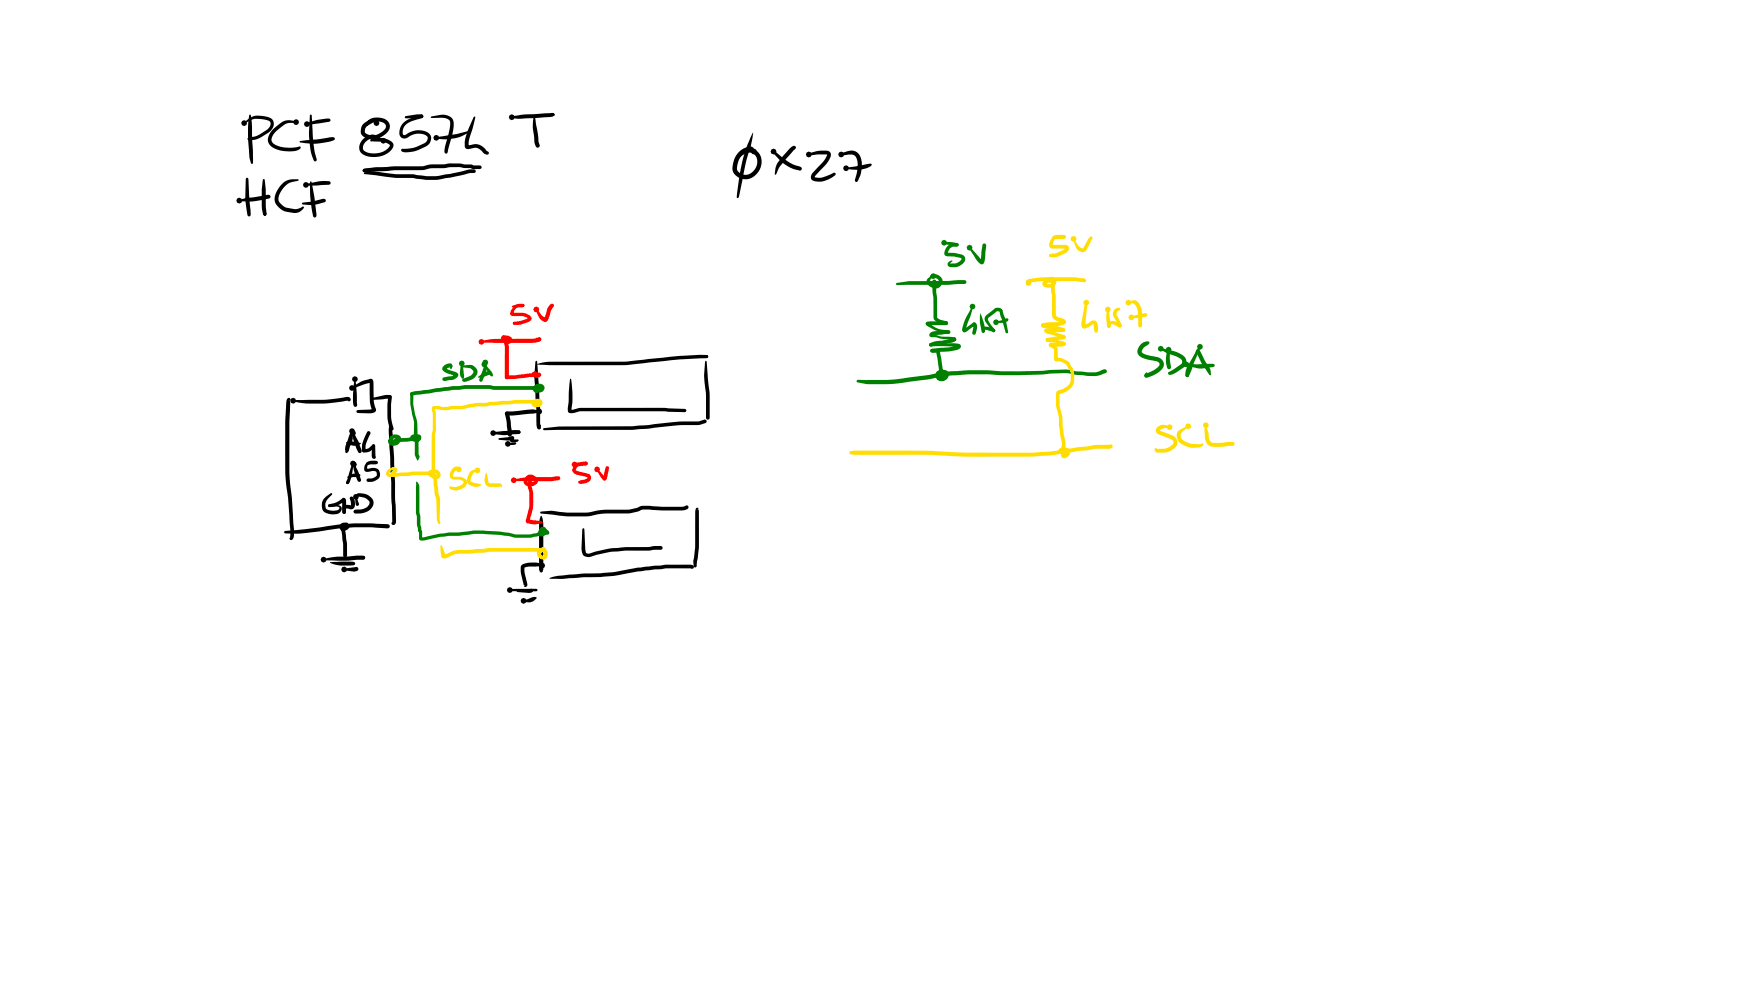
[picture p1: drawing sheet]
<svg xmlns="http://www.w3.org/2000/svg" width="525mm" height="297mm" viewBox="0 0 525 297" stroke-linecap="round" stroke-linejoin="round" font-family="sans-serif">
<g fill="#000">
<path d="M73.2 36.8l1.2-1a5.4 5.4 0 0 1 5.5-.8 2.38 2.38 0 0 1 2.2 1.8 2.38 2.38 0 0 1-1.1 2.6l-3.9 2.3-2.1 .4-.6-.2-.1-.3 .3-.4 2.7-.6 2.8-1.7a1.68 1.68 0 0 0 .7-2.6 8.2 8.2 0 0 0-5.5-.3l-2 1zM74.8 34.6l.2-.3 .3 .3 .3 2.5 .3 11.6-.3 .5a6.9 6.9 0 0 1-.9-4.2 43.1 43.1 0 0 1 .1-10.4zM81.9 38.8a8.9 8.9 0 0 1 4-2.7h1.2l1.8 .3 .2 .2-.3 .3h-2.5a9.9 9.9 0 0 0-4.8 4.5 1.45 1.45 0 0 0 .6 1.7 10 10 0 0 0 7.4 .9h.6a1.33 1.33 0 0 1-1.5 1.3 9.1 9.1 0 0 1-7.5-1.6 2.88 2.88 0 0 1 .1-4.1zM92 36.9l2.7-.8 3.1-.5 .9-.1 .5 .5-.5 .5-6.6 1-.3-.3zM93 34.6l.2-.3 .3 .3 .3 6.2a24.5 24.5 0 0 0 1.2 7l-.1 .5h-.6a17.6 17.6 0 0 1-1.6-8.5zM109.1 37.1l.4-.3a2.73 2.73 0 0 1 3-.9l.6 .9-.2 .3-.9-.4-1.8 1.1a1.46 1.46 0 0 0-.7 1.7 1.46 1.46 0 0 0 1.6 1 4 4 0 0 0 4.7-2.8l-.2-.4a3.5 3.5 0 0 0-3.9-.8l-.8 .4-1.5 1.5-.3-.2a4.4 4.4 0 0 1 7.3-1.7 2.63 2.63 0 0 1-1 3.9 4.8 4.8 0 0 1-7.1-.3 3.2 3.2 0 0 1 .8-3zM121.5 34.9l3.8-.6h1.3l.4 .6-.2 .4-.4 .1-4.6 .1-.3-.1zM121.1 36.7l2.2-1.3 3.2-1.1 .3 .2 .2 .4-.4 .5-3 .9a3.2 3.2 0 0 0-2.6 4.1l.4 .1a6.1 6.1 0 0 1 7.5-.3 2.57 2.57 0 0 1-1.1 3.7 10.9 10.9 0 0 1-6.6 1.7 .71 .71 0 0 1-.8-.9l2-.1a11 11 0 0 0 5.1-1.8 1.36 1.36 0 0 0 .8-1.6 1.36 1.36 0 0 0-1.5-1 6.4 6.4 0 0 0-5.1 1.3 1.67 1.67 0 0 1-1.7-.6 1.67 1.67 0 0 1-.1-1.8l.4-1.4zM129.4 34.9l2.9-.5a2.93 2.93 0 0 1 3.8 2.6l-.5 3.6-1.3 5-.5 .5-.5-.5 .1-.7 1.7-7.6a1.64 1.64 0 0 0-1.9-1.9h-3.8l-.2-.3zM142.1 35.1l.3-.2 .2 .3-1.8 6.5-.2 2.1-.1-.2a4.5 4.5 0 0 1 5.6 1.7l.5 .3-.1 .6-.3 .2-.7-.2a5.7 5.7 0 0 0-2.9-1.9h-.2a2.69 2.69 0 0 1-2.8 .1l-.2-1.3a12.4 12.4 0 0 1 1.5-5.3zM153.5 34.9a75.7 75.7 0 0 1 12.6-.9l.3 .4-.2 .3-.8 .3-3.8 .3a36 36 0 0 1-8.1 .1l-.2-.3zM160.3 34.7l1.1 5.5 .2 2.3 .3 1.2-.1 .4-.5 .2-.5-.4-.4-.8-.2-2.2a11.7 11.7 0 0 1 .1-6.2z"/>
<path d="M165.6 34.2l.3-.2 .3 .1 .1 .5a.52 .52 0 0 1-.9 0zM225.8 39.8h.1a27.3 27.3 0 0 1-1.9 8.1l-2.4 11.3-.3 .2-.3-.3 .7-5.7a43 43 0 0 1 4.1-13.6zM71.7 59.9l2-.5 6.7-1 .6 .2 .2 .4-.2 .4-.4 .1-4.8 .9h-4l-.3-.3zM73.8 53.4l.3-.1 .4 .4 .7 10.5-.1 .6-.4 .1-.5-.5-.6-4.3zM74.4 41.4l.2-.1 .5 .5-.2 .2-.5-.1zM74.3 41.4h.6v.4l-.5 .1zM78.9 53.8l.5 .1 .3 2.9 .2 7.3-.1 .5-.3 .1-.4-.2a11.6 11.6 0 0 1-.6-5.8v-1.9zM84.7 55.1l1-.8 1-.4 2.7-.2 .2 .3-.2 .2-1.7 .3a5.7 5.7 0 0 0-4.1 5.8l1.7 1.7 2.9 .7a4.1 4.1 0 0 0 2.7-.8l.2 .1a2.34 2.34 0 0 1-2.4 1.8l-3-.4a4 4 0 0 1-3.2-4.7l.7-1.7zM89.8 42.5l.2-.2 9.5-1.2 .8 .2v.6a19.9 19.9 0 0 1-10.3 .8zM91.7 55.2l4.9-.9h2.1l.4 .2 .1 .3-.1 .4-.4 .2-3.6 .2-3.3 .1-.3-.3zM93 54.6l.2-.3 .3 .2 .5 2.6 .9 7.6-.1 .4-.4 .1-.3-.1-.2-.6a40.3 40.3 0 0 1-.9-9.9zM109 50.7l3.7-.6 5.7-.3h8.3a15.7 15.7 0 0 1 6.6-.5 16.7 16.7 0 0 1 6 0l4.7 .3 .4 .2 .1 .3-.1 .4-.4 .2-4.1-.3a15.5 15.5 0 0 0-6.2 0h-.2a16.6 16.6 0 0 0-6.7 .6h-8.4l-8.7 .6-.8-.2-.1-.3z"/>
<path d="M108.9 50.8l.3-.1 .4 .2 .1 .4-.3 .3-.5-.2zM109.2 51.7l.2-.1a16.4 16.4 0 0 1 6.4 .3l3.9 .3a35.5 35.5 0 0 1 8.2 .6h.1a26.9 26.9 0 0 0 7.5-.8l5.6-1.2h1.1l.4 .1 .2 .4-.2 .4-.4 .2h-1.2l-5.2 1.2a27.5 27.5 0 0 1-8.1 .8 34.7 34.7 0 0 0-9.1-.6l-9.2-1.1-.2-.2zM109 41.6a3.3 3.3 0 0 1 4.6-.6l1.6 1.2-.3 .2-1.7-.7a3 3 0 0 0-4.2 3.3 5.6 5.6 0 0 0 8-1.5l-1.8-.9-3.9-.1-.3-.3 .4-.5 .8-.3h2.8a3.1 3.1 0 0 1 3.1 2.2 5.7 5.7 0 0 1-6.5 3.5 3.4 3.4 0 0 1-3.8-2.4l.1-1.4zM130.9 41.1l6.1-.9 3.4-.9 .3 .3-.2 .2a13 13 0 0 1-7 2l-2.6-.3-.2-.2zM221.7 45.5a3.7 3.7 0 0 1 4-1.4l.5 .5 .2 .8-.2 .3-1-.5a5.1 5.1 0 0 0-3.9 6 3.2 3.2 0 0 0 5.5-1 2.81 2.81 0 0 0-1.8-4.4 4.7 4.7 0 0 0-2.8 1.1l-.3-.3a3.4 3.4 0 0 1 4.1-1.9 3.4 3.4 0 0 1 2.5 3.8 4.9 4.9 0 0 1-6.6 4.9 3.3 3.3 0 0 1-1.9-4.6 6.4 6.4 0 0 1 1.7-3.3zM231.8 45.2h.5l2.4 2.1 2.2 1.5 3.6 1.5-.1 .7-.4 .2-.6-.2a10.2 10.2 0 0 1-5.4-2.9l-2.2-2.4zM236.9 44.5l1.3-.8 .4 .2 .2 .4-3 3.3a11.8 11.8 0 0 0-2.9 4.7l-.3 .1-.2-.3a7 7 0 0 1 2.5-5.3zM242.6 46l2.7-.7 2.5-.1a1.39 1.39 0 0 1 1.4 .7 1.39 1.39 0 0 1-.2 1.6l-1.1 1.7-3.4 3.5-.2 .4 .2 .1a5.9 5.9 0 0 0 4.6-.9l1.2-.5 .4 .4a5.8 5.8 0 0 1-7.2 1.6l-.3-.5 .2-.9a9.2 9.2 0 0 1 2.8-3.1l1.3-1.6 .6-1.4h-2.7l-2.8 .4-.3-.4zM252.3 46l2-.7a3.2 3.2 0 0 1 4.2 3.4 9.3 9.3 0 0 1-1.3 5.8l-.6-.1-.1-.4a10.5 10.5 0 0 0 .7-5.8 2.03 2.03 0 0 0-2.7-1.9l-2.2 .4-.3-.4zM253.7 50.3l7.4-1.3 .4 .4a7.5 7.5 0 0 1-6.2 1.4l-1.5-.2zM79.2 64l.7-.2 .1 .2-.5 .7-.3-.1zM79.1 64l.6-.1 .2 .4-.1 .3-.5 .1-.3-.4z"/>
<path d="M90.7 60.8l6.4-1.2 .5 .2 .2 .3-.2 .4-.4 .2-3.1 .7-3.2-.1-.3-.2zM86.3 119.4l.6-.1 .3 .5-.6 .2h.4l.1 .5-.3 5.7v9.5a65.6 65.6 0 0 0 .7 13.4l.4 5.9a20.1 20.1 0 0 1 .1 6.3 .55 .55 0 0 1-.6 .6 .55 .55 0 0 1-.5-.7h.6l-.5-.1 .1-2.3-.7-9.6a60.9 60.9 0 0 1-.8-13.5 84.7 84.7 0 0 1 .5-16.1zM87.9 120a80.3 80.3 0 0 0 16.4-1l.6 .2 .3 .5-.1 .5-.4 .1-.5-.4 .1 .2a43.9 43.9 0 0 1-16.4 .2l-.1-.2zM105.5 116.1l2.8-1.7 2.3-.7a.95 .95 0 0 1 1.2 .1 .95 .95 0 0 1 .2 1.1l.1 5.5 .3 1.3a1.44 1.44 0 0 1 .1 1.9l-1.5 .3-3.6-.1-.5-.4 .5-.5 4.4-.3-.1 .5-.7-2.7-.1-6 .5 .2-5.7 2-.4-.3zM106.4 113.6l.2 .1 .2 1.7 .4 6.1-.2 .3-.4 .2-.5-.4a16.3 16.3 0 0 1 0-6.2zM112 119.2l3.6-.8a1.37 1.37 0 0 1 1.9 .6l-.2 .4-.4 .1-4.8 .4-.4-.4zM116.6 118.6a.78 .78 0 0 1 .8 .2 .78 .78 0 0 1 .1 .9l-.2 2.6a13.6 13.6 0 0 0 .7 6 .59 .59 0 0 1-.5 .8l-.4-.4 .4-.4-.4 .4a19.4 19.4 0 0 1-.7-9.6l.1 .2zM160.9 109.2l1.6-.4a83.2 83.2 0 0 1 13-.4h3.4a71.7 71.7 0 0 0 15.8-.8l9.4-.9 5.8-.3 2.2 .1 .4 .4-.5 .5a322.6 322.6 0 0 0-24.1 2l-23 .1zM160.6 108.4l.3-.3 .2 .3 .6 7.9 .3 6.1v6.2a.93 .93 0 0 1-.9-.3 .93 .93 0 0 1-.2-1v-4.8l-.6-9.4zM171 113.7l.2-.2 .1 .2 .3 2.8a24.6 24.6 0 0 1-.2 6.7l-.2-.4h.7a10.6 10.6 0 0 1 5-.5h5.8a222.2 222.2 0 0 1 22.8 .3l.4 .5-.5 .5a421.8 421.8 0 0 0-28.5-.3 12.3 12.3 0 0 0-5.4 .6 1.02 1.02 0 0 1-1.1-.4 1.02 1.02 0 0 1-.1-1.1zM211.5 108.4l.3-.3 .2 .3 .3 4.8a48.1 48.1 0 0 1 .4 12.5l-.4 .1-.3-.1-.2-.4a65.2 65.2 0 0 0-.6-12.8zM211.1 106.9l.9-.4 .4 .4-.3 .4-.9-.1-.2-.2z"/>
<path d="M116.8 126.6l.3-.2 .2 .2 .5 3.7 .7 14.3 .3 11.7-.2 .8-.7 .3-.3-.1-.2-.4 .5-.5-.2 .1-.3-11.9-.8-15.2zM147.7 129.6l5-.5a5.4 5.4 0 0 1 3.3 .1l.2 .3a1.61 1.61 0 0 1-2.1 .7l-3.3 .2-3-.3zM149.7 131.4l3.1-.4a.77 .77 0 0 1 .9-.2 .77 .77 0 0 1 .4 .9l-1.9 .4-2.5-.2-.2-.3zM152.3 133l2.3-.4 .3 .3-.3 .4-1 .1zM151.6 123.5l.5-.1 .3 .1a20.2 20.2 0 0 1 1.2 6.8l-.2 .4-.5 .2a1.28 1.28 0 0 1-.6-1.6l-.8-5.3zM153.3 131l.4-.2a.7 .7 0 0 1 .5 .6 .7 .7 0 0 1-.3 .7l-.1-.4h1.5l.3 .3a1.57 1.57 0 0 1-2.6 0zM154.4 129.7l1.2-.6 .5 .5-.3 .4h-1.2zM155.3 129.2l.7-.1 .1 .5-.1 .3-.7 .1-.2-.5zM161.8 127.4l.3-.2a.97 .97 0 0 1-.3 1.5l-.5-.4zM151.6 123.5l4-.3a11.4 11.4 0 0 1 6.4 0l-.1 .5-1.9 .3-7.3 .6a.98 .98 0 0 1-1.2-.6zM163 128.4l5-.5 21.7-.1 14.1-1.4 5.7-.1 2-.5 .4 .1 .1 .4-.4 .5a10.2 10.2 0 0 1-5.3 .6l-2.4 .1-14.2 1.4-26.5 .1-.2-.1zM85.3 159.3l7.8-.8a95.2 95.2 0 0 1 13.2-1.6l10.1 .2 .4 .2 .2 .5-.2 .4-.5 .2-5.2-.3h-4.8a94.6 94.6 0 0 0-13.1 1.5l-4 .4-3.6-.1-.3-.1z"/>
<path d="M98.5 151.3a10 10 0 0 0 4.6-2.1l.5 .3 .2 .6-.2 3.8-.4 .2-.3-.2-.2-.4v-3.5l.4 .3 .2-.1-1.4 1-1.6 .6-1.5 .2-.3-.1zM97.3 149.3l2.1-1.5 .3 .3-.1 .2-1.1 1.1a2.16 2.16 0 0 0-.2 3.4 3.1 3.1 0 0 0 3.4-.2 .49 .49 0 0 0 0-.6 .49 .49 0 0 0-.6-.1l-2.3 .1-.4-.4 .4-.4 2.2 .2a1.32 1.32 0 0 1 1.6 1 1.32 1.32 0 0 1-1.1 1.6 4.2 4.2 0 0 1-4.8-1.2l-.1-2.1zM105 149a1.06 1.06 0 0 1 1.4 1.2l.1 1a1.35 1.35 0 0 1-.6 1.3 1.35 1.35 0 0 1-1.5 0l-.9-.1 .2-.4 .1 1.5-.2 .4-.4 .2-.3-.2-.2-.4 .1-1.5a1.34 1.34 0 0 1 1.9-.6l.6 .1-.4-2.1zM102.3 157l.9-.3h.9l.3 .2-1.2 .7-.2 .5-.1-.1 1-.2-.3 .3-.1 .4 .6 4.6v3.5l-.2 .4-.4 .2-.4-.2-.1-.4-.1-3.5-.5-4.6a1.3 1.3 0 0 1 .8-1.6 1.3 1.3 0 0 1 1.6 .7 1.59 1.59 0 0 1-1.1 1.4 1.59 1.59 0 0 1-1.8-.6v-.8zM107 148.1a4.3 4.3 0 0 1 4.6 1.3 2.53 2.53 0 0 1-1.3 3.9l-1.6 .5a2.95 2.95 0 0 1-2.5 0l-.2-.4 .2-.5 1.9-.1a2.51 2.51 0 0 0 2.8-2.2 2.61 2.61 0 0 0-2.2-1.5l-1.5-.4-.5 .4zM106.7 148.9h.2l.8 2.2-.1 .4-.4 .2-.5-.4zM97 167.6a30.2 30.2 0 0 1 8.3-.9l2.9-.1a1.13 1.13 0 0 1 1.4 .6 1.41 1.41 0 0 1-1.8 .6l-6.6 .3-4.1-.1-.2-.2zM99 168.6l7-.2 .4 .2 .2 .4-.2 .3a11.4 11.4 0 0 1-7.4-.6zM103.2 170.4l3.6-.4 .6 .1a.99 .99 0 0 1-.3 1.1 .99 .99 0 0 1-1.1 .2l-2.8-.4-.2-.3zM107.9 167l1.1-.4 .4 .2 .2 .4-.2 .4-.4 .2-1.1-.4z"/>
<circle cx="126.5" cy="34.9" r=".55"/>
<circle cx="165.9" cy="34.4" r=".45"/>
<circle cx="109.3" cy="51.1" r=".46"/>
<circle cx="212" cy="106.9" r=".45"/>
<circle cx="161.7" cy="128.3" r=".45"/>
</g>
<g fill="#000">
<circle cx="73.2" cy="36.9" r=".88"/>
<circle cx="88.8" cy="36.6" r=".88"/>
<circle cx="92.1" cy="37.2" r=".88"/>
<circle cx="112.9" cy="36.9" r=".88"/>
<circle cx="153.5" cy="35.1" r=".88"/>
<circle cx="91.8" cy="55.4" r=".88"/>
<circle cx="115" cy="42.2" r=".88"/>
<circle cx="130.9" cy="41.3" r=".88"/>
<circle cx="226.2" cy="45.4" r=".88"/>
<circle cx="232.1" cy="45.4" r=".88"/>
<circle cx="242.6" cy="46.3" r=".88"/>
<circle cx="252.3" cy="46.3" r=".88"/>
<circle cx="253.8" cy="50.4" r=".88"/>
<circle cx="71.8" cy="60.1" r=".88"/>
<circle cx="105.6" cy="116.3" r=".88"/>
<circle cx="106.5" cy="113.7" r=".88"/>
<circle cx="87.9" cy="120.1" r=".88"/>
<circle cx="147.9" cy="129.8" r=".88"/>
<circle cx="152.4" cy="133.1" r=".88"/>
<circle cx="161.8" cy="123.4" r=".88"/>
<circle cx="106.8" cy="149" r=".88"/>
<circle cx="97.1" cy="167.8" r=".88"/>
<circle cx="103.2" cy="170.7" r=".88"/>
</g>
<g fill="#f00">
<path d="M151.6 112.6l.5-.1h2.4l6.3-.8a.9 .9 0 0 1 1.1 0 .9 .9 0 0 1 .3 1 1.36 1.36 0 0 1-1.6 .5 1.36 1.36 0 0 1-.8-1.5 .78 .78 0 0 1 1.2 .1 .78 .78 0 0 1-.4 1.1h-.6a.65 .65 0 0 1-.4-.7 .65 .65 0 0 1 .6-.5l.2 .5-.1-.2-.2 .1 .5 .2 .1-.2h.7l.2 .6-8.5 .9a1.16 1.16 0 0 1-1.7-.5z"/>
<path d="M151.3 102.2l.5-.2 .4 .2 .5 1.8v9.1l-.2 .4-.4 .2-.5-.2-.2-.4 .1-9.1-.3-1.4z"/>
<path d="M144.4 102.3l1.3-.3a115.9 115.9 0 0 1 14.6-.5l1.5-.4a.77 .77 0 0 1 .4 1 .77 .77 0 0 1-.9 .5l-1.6 .2h-10.5l-4.8-.1-.2-.2z"/>
<path d="M160.8 101.3l1.2-.1 .4 .5-.2 .4-.4 .1-1-.3z"/>
<path d="M150.9 101a1.67 1.67 0 0 1 1.7-.3 1.67 1.67 0 0 1 1 1.5 1.52 1.52 0 0 1-1.6 .8 1.52 1.52 0 0 1-1.2-1.4l.4-.5 .4 .5 .9 .3-.6-.2-.5 .2 .4 .4-.1 .3-.5 .1a.91 .91 0 0 1-.7-.7 .91 .91 0 0 1 .4-1z"/>
<path d="M153.8 91.6l2.9-.5 .5 .1 .2 .4-.2 .4-.5 .2h-2.9l-.3-.3z"/>
<path d="M154.1 92l1.2-.7 1.5-.2 .4 .1 .2 .4-.2 .4-1 .1a2.05 2.05 0 0 0-2.2 1.8l-.1-.2h.3a7.3 7.3 0 0 1 3.9 .5 1.23 1.23 0 0 1 1.2 .7 1.23 1.23 0 0 1-.2 1.3l-1 .5a5.9 5.9 0 0 1-4.2 .5l-.1-.3 .5-.5 1.4-.1 2.8-1v.2l-1.5-.7h-2.8a1.03 1.03 0 0 1-1.2-.7 1.03 1.03 0 0 1 .4-1.2z"/>
<path d="M160.6 92.8l.3-.3 .2 .2 1.5 1.9 1 .7-.4 .2 .5-1a4.4 4.4 0 0 1 1.9-3.5l.4 .2a1.36 1.36 0 0 1-.5 1.6l-.7 2.1a1.48 1.48 0 0 1-1.5 1.6l-1.4-1.1z"/>
<circle cx="161.8" cy="101.7" r=".57"/>
</g>
<g fill="#f00">
<circle cx="144.4" cy="102.5" r=".88"/>
<circle cx="151.2" cy="101.3" r=".88"/>
<circle cx="160.9" cy="92.8" r=".88"/>
</g>
<g fill="#008000">
<path d="M116.7 131.7l.4-.2 .4 .5-.4 .4-.5-.4z"/>
<path d="M116.7 131.7l.5-.1-.1 .4 .1-.5 .2 .2v.7l-.5 .1 .2-.5-.2 .5-.2-.2z"/>
<path d="M123.2 117.7l.3-.1 .4 .1 .2 .4-.1 3.1 .4 2.6a15.5 15.5 0 0 1 .8 7l-.3 .9-.4 .4-5.4 .3a1.3 1.3 0 0 1-1.7 .6 1.3 1.3 0 0 1-.7-1.6 1.96 1.96 0 0 1 1.8-1.2 1.96 1.96 0 0 1 1.8 1.2 2.14 2.14 0 0 1-1.4 2.1 2.14 2.14 0 0 1-2.4-.7 .81 .81 0 0 1 .1-.9 .81 .81 0 0 1 .8-.2l.3 .7h.3l.7-.2 .5-.7-.9-.1-.5 .6-.2-.2 1.3-.4 5.3-.4-.3 .2 .3-1.4a14.5 14.5 0 0 0-.7-6.4l-.4-2.1z"/>
<path d="M123.1 117.8l1.4-.5 11.1-1.5 4.1-.3h7l1.7 .2 13.2 .1-.2 .2 .2 .4h-.5l.1-.2 .6 .4 .5-.4-.5-.2-.7 .4-.2 .3 .7 .6-.2 .4-.6 .1a1.41 1.41 0 0 1-.9-1.6 1.41 1.41 0 0 1 1.4-1.1 1.41 1.41 0 0 1 2 1.4 1.41 1.41 0 0 1-2.2 1.1 1.21 1.21 0 0 1-1-1.3 1.21 1.21 0 0 1 1.1-1.1 1.21 1.21 0 0 1 1.3 1l-.3 .5-.6 .2h-13.2l-1.7-.3h-7.1l-8.5 .9-7.6 1.1-.3-.2z"/>
<path d="M133.1 109.7a1.66 1.66 0 0 1 2.6-.2l.1 .4-.5 .8-.5-.8 .2 .3-1.2 .5-.1-.4 1 .6 1.9 .6a1 1 0 0 1 .9 1 1 1 0 0 1-.8 1l-1.1 .4-2.2 .3-.6-.1-.1-.4 .1-.4 .4-.2 2.4-.3 .8-.6 .1 .5-2.6-.9a1.19 1.19 0 0 1-1-1.8z"/>
<path d="M138.3 109l.2-.3 .3 .3 .4 3.9a.42 .42 0 0 1-.2 .5 .42 .42 0 0 1-.6-.2l-.3-.4-.1-.9z"/>
<path d="M138.3 109.8l.2-.2 2.3-.2a2.21 2.21 0 0 1 2.4 1.7 2.21 2.21 0 0 1-1.5 2.6l-1.7 .7a.75 .75 0 0 1-.9 0 .75 .75 0 0 1-.3-.8l2.4-1 .8-1.2-.8-.9-2.7-.4z"/>
<path d="M145.3 108.7l.3-.3 .3 .3a7.3 7.3 0 0 1-1.1 5.4l-.5 .4-.4-.2-.2-.3 1.3-3.5z"/>
<path d="M145.1 109.3l.2-.3 .2 .1 1.9 2.3 .5 1-.1 .4a1.06 1.06 0 0 1-1.2-.9z"/>
<path d="M143.4 113l2.9-1.7h.9l.2 .5a3.7 3.7 0 0 1-3 1.3l-.9 .1z"/>
</g>
<g fill="#008000">
<circle cx="138.5" cy="109" r=".88"/>
<circle cx="145.6" cy="108.7" r=".88"/>
<circle cx="145.3" cy="109.3" r=".88"/>
</g>
<g fill="#fd0">
<path d="M159.8 120.1a1.95 1.95 0 0 1 3 .6 1.29 1.29 0 0 1-1.2 1.4 1.29 1.29 0 0 1-1.4-1.2 1.29 1.29 0 0 1 1.2-1.4l.2 .1a.54 .54 0 0 1 .4 .8l-.2 .3-.4-.4 .1 .4-.2 .1 .2-.2 .1 .4-.2-.1 .3-.2 .1 .1-1.3 .1 .6 .3 .2 .4-.2 .4-.4 .2a1.23 1.23 0 0 1-1.1-.7 1.23 1.23 0 0 1 .2-1.4z"/>
<path d="M129.7 122l.5-.3 2.6 .3 2.7-.3h3l4.4-.9h2.8l1.3-.3 7.8-.6h6.3l.5 .3 .5 1-.1 .3-.4 .2-.8-.8-6 .1-7.8 .6-1.3 .2-2.9 .1-4 .8h-2.7a9 9 0 0 1-4.4 0h-1.5l.3-.4 .3 1.6v4.9l-.3 1.6v10.4l-.4 1.4-.6 .2h-5.5l-7.2 .6a1.15 1.15 0 0 1-1-1 1.15 1.15 0 0 1 .7-1.2 1.76 1.76 0 0 1 2.6-.2 1.15 1.15 0 0 1-.4 1.3 1.15 1.15 0 0 1-1.3 0l.1-.6 1-.8 .3 .3-.6 .9-.3-.3 .5-.6a1.6 1.6 0 0 0-1.7 1.2l7.3-.6 5.5-.1-.3 .4 .3-.9v-10.4l.3-1.6z"/>
<path d="M135.8 140.4a1.25 1.25 0 0 1 2.2 .2l-.4 .3-.3-.3 .1 .3a1.67 1.67 0 0 0-1.6 1.6l.3 .4 1.6 .1a1.94 1.94 0 0 1 2.4 1.8l-.4 .9-.6 .6-1.7 .7h-.9a1.67 1.67 0 0 1-1.7-.8l.3-.4 1.8 .2 1.8-.8 .4-.8-1.4-.6a3.2 3.2 0 0 1-2.4-.3 2.19 2.19 0 0 1 .5-3.1z"/>
<path d="M141.1 141.3l1.2-.5h.9l.2 .2-1.4 .9-.7 1.5-.1 .8a4.7 4.7 0 0 0 2.8 .9l.3 .2-.1 .1a2.84 2.84 0 0 1-4.1-1.2l.2-1.2z"/>
<path d="M145.8 141.8h.2l.7 3 3.2 .1 .5 .3 .2 .7-.2 .1-.3-.2-2.5 .2a2.04 2.04 0 0 1-2-.9 2.04 2.04 0 0 1-.1-2.2z"/>
</g>
<g fill="#fd0">
<circle cx="161.8" cy="120.4" r=".88"/>
<circle cx="137.6" cy="140.7" r=".88"/>
<circle cx="143.2" cy="141" r=".88"/>
</g>
<g fill="#000">
<path d="M103.9 132.6a6.3 6.3 0 0 1 4.1 .2l.3 .1a2.82 2.82 0 0 1-3.6 .4l-.8-.3zM105.4 129.2l.2-.2 .2 .3a8.6 8.6 0 0 1-1 5.1l-.4 1.2-.4 .3-.3-.2-.1-1.9zM105.7 138.9l.2-.2 .2 .3-.6 3.8-.7 1.9-.6 .4-.4-.4 .4-.4-.3 .1zM105.7 129.6l.5 .1 1.4 2.7 .8 2.4v.9l-.5 .2-.3-.2-.8-1.5-.8-2.5zM106 139.3l.3-.2 .8 1.6 1.2 3.3-.1 .3-.4 .2-.6-.6a9.4 9.4 0 0 1-1.2-4.6zM108.8 134.8l1.7-.4 1.6-1.2 .4 .5a3.1 3.1 0 0 1-3.7 1.8zM109.9 138.7a3.5 3.5 0 0 1 3.3-.4v.7l-.5 .2h-2.7l-.3-.2zM110.2 129.5l.4-.2 .4 .2 .1 .3-.5 .4-.6-.4zM110.3 129.4l.7 .1 .1 .5-1.4 3.2-.2 2.3h-.7l-.2-.6a8.9 8.9 0 0 1 1.7-5.5zM111.7 133.3h.7l.2 .4 .2 3.3-.2 .4-.4 .2-.5-.3-.2-.5zM109.7 139.1l1.3-.7 1.8-.2 .5 .5-.5 .5-1-.1a1.28 1.28 0 0 0-1.7 .8l.1 .8-.1-.1 1.5-.3a1.94 1.94 0 0 1 2.3 1.1 1.94 1.94 0 0 1-.8 2.4l-1.4 .6-1.6-.1-.2-.3 .2-.4 1.5-.2 1-.4a.93 .93 0 0 0 .3-1.4l-.8-.4-1 .1a1.18 1.18 0 0 1-1.6 0 1.18 1.18 0 0 1-.2-1.6zM104 144.1l.3-.2 .2 .2 .1 .6-.4 .4-.4-.2z"/>
<path d="M104.3 142.8a3.6 3.6 0 0 1 3.5-.7l.3 .4-.3 .3-3.4 .5-.3-.2zM162.1 153.4l3.6-.3a47.9 47.9 0 0 0 11.4 .4h.4a50.5 50.5 0 0 1 11.6-.8l3.7-1.1 5.9 .3h5.8l1-.2a.73 .73 0 0 1 1.1 .3 1.86 1.86 0 0 1-2.1 1l-11.4-.2-2.7 .8a14.1 14.1 0 0 1-5.4 .3h-1.4a25 25 0 0 0-7.3 .9h-.5a44.5 44.5 0 0 1-10.5-.6l-3.1-.3zM162.1 154.8l.3-.2 .2 .2 .4 2.3v13.7l-.3 .7-.3 .1-.4-.1-.3-.7v-13.7zM174.8 158.4h.2l.3 .3 .3 6.4 .2 .7 .6 .2 6.6-1.6 4.5-.4h7l3.7-.3 .4 .1 .2 .4-.2 .5-.4 .1-3.6 .3h-7l-4.1 .3-6.1 1.4a2.08 2.08 0 0 1-2.2-.2 2.08 2.08 0 0 1-.8-2.1zM208.9 152.3l.3-.1 .3 .3-.2 .3h.3a73.5 73.5 0 0 1-.6 16.9l-.5 .4-.3-.1a3.1 3.1 0 0 1-.1-2.5l.1-.7a87.2 87.2 0 0 0 .4-13.4zM152.7 176.7l8.2-.2 .4 .4-.4 .4-8-.1-.2-.1zM155.1 177l4.3-.5 .4 .1a.86 .86 0 0 1-.2 .9 .86 .86 0 0 1-.8 .3l-3.5-.3-.2-.1zM157.1 179.9l3.4-.9a.35 .35 0 0 1 .4 .2 .35 .35 0 0 1-.2 .4 2.98 2.98 0 0 1-3.8 .5zM156.5 169.4l.3-.2a7.3 7.3 0 0 1 5.9 .1l.2 .2-.3 .3-3.9 .1-1.4 .2 .1 1.6 .8 3.8a.45 .45 0 0 1-.6 .6 .45 .45 0 0 1-.3-.7h-.2l-.9-3.7v-1.7zM164.9 173.3a53.8 53.8 0 0 1 12.3-1.4l6.6-.3 7.4-1.4 8.4-.9h7.5a1.06 1.06 0 0 1 1.1 .7l-.2 .4-.4 .1-7.9-.1-8.3 .9-7.5 1.4-3.7 .3h-4.8a53.9 53.9 0 0 1-10.5 .5z"/>
<circle cx="162.4" cy="171.1" r=".47"/>
<circle cx="208.5" cy="169.6" r=".44"/>
</g>
<g fill="#000">
<circle cx="105.6" cy="129.3" r=".88"/>
<circle cx="105.9" cy="139" r=".88"/>
<circle cx="105.9" cy="129.8" r=".88"/>
<circle cx="106.2" cy="139.3" r=".88"/>
<circle cx="152.9" cy="176.9" r=".88"/>
<circle cx="162.6" cy="169.5" r=".88"/>
<circle cx="157.1" cy="180.1" r=".88"/>
</g>
<g fill="#f00">
<path d="M158.3 144.9a.73 .73 0 0 1 .9 0 .73 .73 0 0 1 .2 .8 14.6 14.6 0 0 1 .4 6.9l-.9 3.6-.4-.5 3.4 .5 .9 .4a5.6 5.6 0 0 1-4.9 0 2.31 2.31 0 0 1 .2-2l.7-3.6a11.8 11.8 0 0 0-.5-5.3l-.1-.3 .4 .4 .4-.1h-.7l-.2-.4z"/>
<path d="M154.1 143.7l3.5-.6h2a32.8 32.8 0 0 0 7.9-.3l.4 .1 .2 .5-.2 .4a19.4 19.4 0 0 1-7.1 .5l-6.7-.1-.3-.2z"/>
<path d="M157.9 142.8a2.1 2.1 0 0 1 2.3-.2 2.1 2.1 0 0 1 1.1 2 1.4 1.4 0 0 1-2 .9 1.4 1.4 0 0 1-.5-2.1l.6-.3 .3 .3-.3 .6 .2 .4 .4 .1 .4-.3-.5-.7-.8-.2-.8 .7v.5l.7 .3 1.1-.3a.77 .77 0 0 1 .2 .9 .77 .77 0 0 1-.7 .4 1.74 1.74 0 0 1-2.3-.7 1.74 1.74 0 0 1 .6-2.3z"/>
<path d="M172.1 139l3.2-.6 .9 .2 .1 .4-.1 .4-.5 .1-3.3 .1-.3-.1z"/>
<path d="M172.5 139.4l1-.5 2.3-.5 .4 .1 .1 .5-.2 .4-2.6 .5-.8 1 3.5 1a1.45 1.45 0 0 1 1.1 1.6 1.45 1.45 0 0 1-1.4 1.3 1.76 1.76 0 0 1-2.5-.3l.6-.5 1.9-.4 .3-.5-2.7-.7a1.59 1.59 0 0 1-1.8-1.9z"/>
<path d="M179.1 140.5l2.8 3a.74 .74 0 0 1-.7 .5 .74 .74 0 0 1-.7-.6l-1.6-2.6z"/>
<path d="M181.9 139.8l.7 .1 .1 .5-.7 3.2-.6 .5-.4-.2-.2-.4 .3-.4-.1 .1z"/>
</g>
<g fill="#f00">
<circle cx="154.1" cy="144" r=".88"/>
<circle cx="159.4" cy="143.4" r=".88"/>
<circle cx="172.4" cy="139.3" r=".88"/>
<circle cx="179.1" cy="140.7" r=".88"/>
</g>
<g fill="#008000">
<path d="M123.3 130.6l.6-.3h.5l.2 .1-.4 .9 1.3-.1-.2 .2-.4-.3 .5 .2 .1 .5 .1 4.3 .3 .9-.6 1.1-.9-1.8v-4.4l.3 .2a1.09 1.09 0 0 1-.1-1.6 1.09 1.09 0 0 1 1.6 0 1.09 1.09 0 0 1-.3 1.7 1.71 1.71 0 0 1-1.8 .2 1.71 1.71 0 0 1-1-1.5z"/>
<path d="M124.8 144.5l.2-.1 .2 .1a4.2 4.2 0 0 1 .6 3.5v5.6l.3 1.1 .3 4.3-.3-.2 .5 .5v2.2l-.2-.4 5.6-1.1 2.6-.3 3.2-.1 4.3-.6 7.9 .4 5 .8h4.2l2.3-.5 2.8-.3-.4 .4-.9-.3-.5 .1-.1 .3 .4-.3 .1-.7 .1 .1-.8 .5-.4-.1v-.8a1.26 1.26 0 0 1 1.8-.5 1.26 1.26 0 0 1 .2 1.9 1.26 1.26 0 0 1-1.4 .9 1.26 1.26 0 0 1-1-1.4 1.9 1.9 0 0 1 1.8-.9 1.9 1.9 0 0 1 1.6 1.2l-.4 .5-5.3 .9h-4.4l-4.8-.8-7.7-.3-4.3 .5h-3.2l-2.5 .3-4.8 1.1h-1.3l-.4-.5v-2l.3 .2-.6-.5-.3-1.9v-2.3l-.3-1.2z"/>
</g>
<g fill="#fd0">
<path d="M128.7 141.1a2.15 2.15 0 0 1 3.5 1.3 1.45 1.45 0 0 1-1.4 1.3 1.45 1.45 0 0 1-1.5-1.2 .97 .97 0 0 1 .8-1l.3 .4-.2 .4 .4-.1 .1 .3-.2-.1h.5v-.2a1 1 0 0 0-1.5-.2v-.2l1.1 .3 .5 .7 .4 4.9 .5 2.2-.1 5.9 .2 .9-.3 .4-.3-.1-.4-1.2-.2-6-.5-2.1-.4-4.7 .2 .1h-.7a1.17 1.17 0 0 1-1-.7 1.17 1.17 0 0 1 .2-1.3z"/>
<path d="M132.4 163.4l.9 2.1 .2 1.1-.3-.3 2.5-1.1 1.8-.3 4.7-.2 4.7-.4h16.1a.46 .46 0 0 0-.3 .5 .46 .46 0 0 0 .4 .4l-.6 .2-.2 .8 .8 .4v-.8l-.4-.3-.6 .3-.8 .8-.2-.3a1.68 1.68 0 0 1 1.4-1.9 1.68 1.68 0 0 1 1.9 1.5 1.68 1.68 0 0 1-1.6 1.9 1.82 1.82 0 0 1-1.6-2.2 1.82 1.82 0 0 1 2.3-1.4 .69 .69 0 0 1 .2 .8 .69 .69 0 0 1-.7 .4h-16.2l-4.5 .5-5 .1-1.2 .3-1.9 .9a1.13 1.13 0 0 1-1.3 .2 1.13 1.13 0 0 1-.6-1.2l-.2-2.5z"/>
</g>
<g fill="#008000">
<path d="M257.1 114l3.7-.1a66.9 66.9 0 0 0 15.3-1.2l7.8-1.2 3-.2a77.4 77.4 0 0 1 14.1 0l11.7-.1 7-.4 3.4 .5 5.3 .3 3.1-.9 .4 .2 .2 .4-.2 .4-.4 .2-3 .8-5.5-.3-3.2-.6-7 .5-13.1 .2a74 74 0 0 0-19.1 .8l-4.4 .7a65.7 65.7 0 0 1-16.4 1.1l-2.5-.5-.4-.3z"/>
<path d="M342.3 103.2l1.2-.8h1.2a.79 .79 0 0 1-.6 1.2l-.8 .4a1.3 1.3 0 0 0-.7 1.7l1.3 .6 3.3 .7a2.19 2.19 0 0 1 1.8 1.5 2.19 2.19 0 0 1-.5 2.3l-.4 .4a9.7 9.7 0 0 1-4.2 2l-.4-.1-.3-.5 .2-.3 .6-.1-.2-.2 1.6-.7a4.3 4.3 0 0 0 2.4-1.7v-.7l-.6-.5-3.7-.8a2.24 2.24 0 0 1-2.1-3.1z"/>
<path d="M343.7 111.8l.5-.1 .1 .9-.2 .4-.3 .2-.5-.5z"/>
<path d="M350.3 104.5h.6l.1 .3-.1 2.8 .4 2.5-.2 .5-.4 .1-.4-.1a6.4 6.4 0 0 1-.5-3.5z"/>
<path d="M348 104.5l.3-.2 4.9 1.3a3.2 3.2 0 0 1 2.7 2.9l-.2 1-.5 .6-3.2 2-.9 .3-.6-.2v-.6l3.9-2.5 .2-.5a1.45 1.45 0 0 0-1.2-1.5l-3.5-1.3z"/>
<path d="M359.7 103.8l.3-.2 .3 .4-3.1 6.8-.7 2.1a.78 .78 0 0 1-.8-.2 .78 .78 0 0 1-.1-.9l.5-1.6z"/>
<path d="M355.8 112.2l.4-.2 .3 .2v.7l-.3 .2-.4-.2z"/>
<path d="M358.9 104.9h.7l.2 .4-1.1 1.5-1.3 4.2-1.1 2-.5-.1-.1-.3 .4-.5-.1 .1a8.1 8.1 0 0 0 1.8-3.8z"/>
<path d="M358.9 104.9l.6-.1 .4 .3 1.9 3.6a4.5 4.5 0 0 1 1.5 3.6l-.2 .3-.2-.2-1-1.4a16.9 16.9 0 0 1-2.8-5.1l-.1-.2 .2 .1-.4-.5z"/>
<path d="M355.9 109.1l3 .1 4.9-.1 .5 .1 .1 .3-.4 .5-2.6 .4a9.6 9.6 0 0 1-5.7-1.1z"/>
</g>
<g fill="#008000">
<circle cx="350.6" cy="104.8" r=".88"/>
<circle cx="348.2" cy="104.5" r=".88"/>
<circle cx="360" cy="104" r=".88"/>
<circle cx="355.9" cy="109.3" r=".88"/>
</g>
<g fill="#fd0">
<path d="M255 135.4l.3-.2 .8 .5-.8 .5-.5-.5z"/>
<path d="M255 135.4l.3-.2a443.2 443.2 0 0 1 34.4 .5h8.2a127.2 127.2 0 0 0 17.5-.4l13-1.9 4.8-.2 .4 .2a.83 .83 0 0 1-.1 .9 .83 .83 0 0 1-.8 .3h-4.2l-12.9 1.9a127.6 127.6 0 0 1-17.7 .4h-8.2a504.7 504.7 0 0 0-33.5-.6 1.26 1.26 0 0 1-1.4-.6z"/>
<path d="M347.2 128.1l1.6-.8 2.1 .6 .1 .2-.1 .1-1.8 .2-1.2 .6 3.8 1.5a2.19 2.19 0 0 1 .7 3.8 5.3 5.3 0 0 1-3.2 1.4h-2a.89 .89 0 0 1-.8-1l.3-.4 .4 .4 2-.2a3.1 3.1 0 0 0 2.9-1.7l-.1-.7-.5-.4-3.6-1.4a1.29 1.29 0 0 1-1-.9 1.29 1.29 0 0 1 .4-1.3z"/>
<path d="M353.4 129.2l1.7-1 1.4-.5-2.3 2.5a1.83 1.83 0 0 0 1.3 2.1l2 .8 2.4 .1 1-.2a1.12 1.12 0 0 1-1.3 1.2l-2 .1a5 5 0 0 1-4.4-2.8l-.2-1.3z"/>
<path d="M361.7 127.4l.9 2.5 .1 1.5a1.48 1.48 0 0 0 1.5 1.4l5.6-.3 .4 .2 .2 .4-.2 .4-.4 .1-5.1 .4a2.75 2.75 0 0 1-3.2-2.5v-.9a5.5 5.5 0 0 1 .2-3.2z"/>
</g>
<g fill="#fd0">
<circle cx="350.9" cy="128.1" r=".88"/>
<circle cx="356.5" cy="127.8" r=".88"/>
<circle cx="361.7" cy="127.5" r=".88"/>
</g>
<g fill="#008000">
<path d="M281 104.7a.76 .76 0 0 1 .9 .2 .76 .76 0 0 1 .1 .9l.9 6.3-.2-.2a1.18 1.18 0 0 1 .8 1.7 1.18 1.18 0 0 1-1.7 .4 1.68 1.68 0 0 1-1.1-2.1 1.68 1.68 0 0 1 2.1-1.1 1.69 1.69 0 0 1 1.8 1.6 1.69 1.69 0 0 1-1.6 1.8 1.41 1.41 0 0 1-1.9-.6 1.41 1.41 0 0 1 .6-1.9l1 .2 1 .6-.2 .2-1.5 .2 .2-.1a.72 .72 0 0 0 .9 .1 .72 .72 0 0 0 .3-.9l-1.5 .1v.7l.7 .2h-.3a1.28 1.28 0 0 1-.5-1.4l-.9-5.6z"/>
<path d="M279.2 104.7l2.3-.2 .4 .2 .2 .4-.2 .5-1.1 .1a1.25 1.25 0 0 1-1.8-.6z"/>
<path d="M278.9 103l6.7-.1a2.55 2.55 0 0 1 2.7 .8 1.43 1.43 0 0 1-1.4 1.3l-2.2 .4-4.8 .3-.7-.2-.2-.4 .2-.4 .4-.1 5-.5 2.6-.5v.5a30.9 30.9 0 0 0-8-.2l-.5-.5z"/>
<path d="M278.9 102.9l1.8-.6 2.3-.2 3.3-.9 .4 .1a1.19 1.19 0 0 1-1.4 1.5l-4.4 .6-1.7 .5-.3-.2-.2-.3z"/>
<path d="M279 99.8l1-.4 3.7-.4h.8l.4 .2 .2 .3-.1 .4-.5 .2-4.8 .6-.1-.5 1.1 .2a8.5 8.5 0 0 0 4.4 .6h.6a.68 .68 0 0 1 .9 .3 .68 .68 0 0 1-.3 .9l-5.5-1.1h-1.2a.7 .7 0 0 1-.8-.4 .7 .7 0 0 1 .2-.9z"/>
<path d="M277.9 96.6h.7l.1 .6v-.3a8.3 8.3 0 0 0 6.1 2.2l.3 .4-.2 .4-.4 .2a13.7 13.7 0 0 1-6.6-2.6l-.2-.5z"/>
<path d="M277.9 96.6l1.2-.3h4.8l.3 .2 .2 .4-.2 .5-.5 .1h-5.5l-.3-.1-.2-.4z"/>
<path d="M279.8 84l.5-.2 .4 .2 .2 .4 .2 10.8 .9 .6 2.1 .6 .3 .5-.2 .4-.4 .1-2.4-.8-1-.6-.3-.5-.1-6.2-.3-4.9z"/>
<path d="M268.9 84.9l4-.6 11.6-.1a14.5 14.5 0 0 1 5.3 0l.1 .4a1.42 1.42 0 0 1-1.8 .5l-3.6 .3-15.4 .1-.2-.1z"/>
<path d="M288.6 84.3l.8-.3 .5 .6-.5 .5-.8-.3z"/>
<path d="M279 82.6a2.36 2.36 0 0 1 2.5-.1 2.36 2.36 0 0 1 1.2 2.2 2.26 2.26 0 0 1-1.6 1.8 2.26 2.26 0 0 1-2.3-.8 1.48 1.48 0 0 1-.8-1.5 1.48 1.48 0 0 1 1.1-1.2l.9-.2-.6 .7a.83 .83 0 0 0 0 1.3 1.21 1.21 0 0 0 2 .2 .98 .98 0 0 0 .1-1.1 .98 .98 0 0 0-.9-.6h-1.5z"/>
<path d="M291.7 91.9l.1-.1a21 21 0 0 1-1.9 6.3l-.2 .8-.4-.3 1.9-1.3a1 1 0 0 1 1.6-.4l.3 1.3-.6 2.1-.7-.1-.2-.4 .4-1.5-.1-.8h.5l-2.2 1.8a.88 .88 0 0 1-1.3 .2 .88 .88 0 0 1-.2-1.3 19.1 19.1 0 0 1 3-6.3z"/>
<path d="M294.1 94l.7 1.9a5.6 5.6 0 0 1 .6 3.5l-.4 .4-.4-.2-.2-.7a10.4 10.4 0 0 1-.3-4.9z"/>
<path d="M294.7 98.1a4.6 4.6 0 0 1 3.7 .7l-.1-.1 .3 .4-.5 .5-2.9-.9 .2 .6-.1 .3a.72 .72 0 0 1-.8-.2 .72 .72 0 0 1 0-.8z"/>
<path d="M295.9 94.5l2.2-1.7a1.69 1.69 0 0 1 2.4-.1l.2 .4-.1 .3-.3 .1-1.3-.2-2.6 2.2 .7 1.7 1.4 1.7-.1 .6-.3 .1-.4-.2-1.9-2.7a1.54 1.54 0 0 1 .1-2.2z"/>
<path d="M300 92.8l.3-.2 .4 .4 1 2.8 .7 3.7-.4 .4-.3-.3-1.6-4.9-.3-1.6z"/>
<path d="M298.7 96.5l3.3-1.1 .5 .5a2.43 2.43 0 0 1-2.3 .9h-1.4z"/>
<path d="M283 72.6l4 .2 .4 .2 .2 .4-.2 .4-.9 .1-3.3-.8-.3-.3z"/>
<path d="M284.2 73.8l.1-.1a3.4 3.4 0 0 1 3.1-.7l.2 .4-.2 .4-1.2 .1a2.16 2.16 0 0 0-1.9 2.1l-.1-.2h2.1l1.9 .4a1.56 1.56 0 0 1 1.4 1.3 1.56 1.56 0 0 1-1 1.7l-1.5 .8-1.9 .1a.99 .99 0 0 1-.9-1.3 .99 .99 0 0 1 1.5-.6l-.7 .9 2-.3 1-.6 .3-.7-2.1-.6-1.6-.1a1.2 1.2 0 0 1-1.4-.6l.2-1.2z"/>
<path d="M290.6 74.3l.5-.2 3.6 4-.6 .2 .6-4.8 .2-.4 .4-.2 .4 .2 .2 .6-.3 3.3a2.05 2.05 0 0 1-1 2.3l-.6-.3-.9-.8z"/>
<circle cx="279.2" cy="103.4" r=".52"/>
<circle cx="286.3" cy="101.7" r=".55"/>
<circle cx="283.8" cy="96.9" r=".56"/>
<circle cx="295" cy="99.3" r=".46"/>
</g>
<g fill="#008000">
<circle cx="280" cy="82.8" r=".88"/>
<circle cx="291.8" cy="91.9" r=".88"/>
<circle cx="298.8" cy="96.6" r=".88"/>
<circle cx="283.2" cy="72.8" r=".88"/>
<circle cx="290.9" cy="74.3" r=".88"/>
</g>
<g fill="#fd0">
<path d="M317.8 134.6a2.18 2.18 0 0 1 3.3 .6 1.91 1.91 0 0 1-2.4 2 1.39 1.39 0 0 1-.3-1.5 1.39 1.39 0 0 1 1.3-.8l.3 .2-.4 .6-.1 .7-.2-.2 .6-.4a.33 .33 0 0 0 .2-.3 .33 .33 0 0 0-.4-.3l-1.1 .1-.2 .4-.4 .1a.7 .7 0 0 1-.5-.5 .7 .7 0 0 1 .3-.7z"/>
<path d="M317.6 134.9l.4-.2 .5 .2-.1 .8-.4 .1-.4-.2z"/>
<path d="M314.8 103.1l.4-.2 .4 .2-.1-.1 1.7 1.3 .1 3.3-.4-.4a5.2 5.2 0 0 1 4.1 1.8l.2 .6a4.2 4.2 0 0 1 1.1 3 4.5 4.5 0 0 1-3 5.1l-1.5 .5 .1-.3a15.1 15.1 0 0 0 .8 7.2l.4 4.6a8.5 8.5 0 0 1 .3 5l-.6 .8a.74 .74 0 0 1-.7 .3 .74 .74 0 0 1-.6-.5l.2-.4 .5-.2h-.3a1.94 1.94 0 0 0 .6-2.4l-.7-3.9a21.2 21.2 0 0 0-1-7.1v-1.7a2.58 2.58 0 0 1 .2-2.2l2.8-1.4a2.77 2.77 0 0 0 1.4-2.7v-.7a3.5 3.5 0 0 0-.9-2.6l-.6-.8a5.2 5.2 0 0 0-3.2-1l-.3-.5v-2.9l-1.4-.9-.2-.5z"/>
<path d="M314.8 103l4-.3-.2 .2 .6-.4 .4 .2 .1 .4-.2 .5-.7 .3-3.6 .1-.4-.2-.2-.4z"/>
<path d="M313.8 101.5l.5-.1 4.7 1 .5 .2 .2 .5-.1 .4-.4 .1-.6-.4 .2 .3-1.8-.7-2.3-.3a.8 .8 0 0 1-.9-1z"/>
<path d="M313.8 101.6l3-.7 2-.3-.1 .2 .4-.3 .4 .2 .2 .3-.2 .5-.5 .2-4.7 .7-.5-.1z"/>
<path d="M313.3 98.7l.9-.3h4.8l.4 .1 .2 .5-.5 .5-5 .1 .3-.4-.1-.4 4.9 1.6 .5 .6-.2 .4-.4 .2-5.1-1.6-.7-.5z"/>
<path d="M312.4 97.2l.5-.2 1.9 .3a10.8 10.8 0 0 1 4.5 1.2l.3 .4-.2 .5-.7 .1a14.3 14.3 0 0 0-5.5-1.2 .77 .77 0 0 1-.8-1.1z"/>
<path d="M315.2 83.1l.4-.2 .4 .2 .4 1.2v2.8l.3 1.5v5.9l.6 .6 1 .3a1.09 1.09 0 0 1 1.3 .5 1.09 1.09 0 0 1-.3 1.4h-.2a11.7 11.7 0 0 1-5 .6l-1.2 .2-.5-.1-.1-.5 .5-.6 2-.3a8.7 8.7 0 0 0 4-.4l-.1 .5-1.7-.5-.9-.7-.4-.6-.1-6.3-.3-1.5v-2.6l-.3-1z"/>
<path d="M307.9 84.2l.3-.1 .3 .2 .1 .6-.7-.2z"/>
<path d="M308 84l.1-.1a27.9 27.9 0 0 1 9.2-.8h4.7l2.7 .3a.8 .8 0 0 1 .8 .3 .8 .8 0 0 1 .2 .8l-.4 .2-.9-.2a36.4 36.4 0 0 0-9.1-.3l-6.8 .3-.3 .3-.4-.4z"/>
<path d="M312.9 84.5l.9-.5 1.3-.1-1.3 .9v.3a1.59 1.59 0 0 0 2.1-.5l-.2-.3h-.7l-1.5 1.2-.4-.1-.1-.4a2.18 2.18 0 0 1 1.7-1.7 2.18 2.18 0 0 1 2.2 .9 2.23 2.23 0 0 1-1.8 2.1 2.23 2.23 0 0 1-2.4-1.2z"/>
<path d="M316 70.7l1-.3h2l.6 .2 .1 .4-.1 .4-.6 .2-3.1 .1-.4-.4z"/>
<path d="M315.7 71.2l.9-.5 2.6-.3 .4 .2 .1 .4-.1 .4-.4 .2-2-.1a1.67 1.67 0 0 0-1.4 2l-.1-.1h3.9a1.16 1.16 0 0 1 1.2 1 1.16 1.16 0 0 1-.9 1.3l-2.9 1.4-.7 .1-1.5-.3v-.6l2.1-.4 1.9-.9 .8-.6 .1 .2-3.1-.1a1.35 1.35 0 0 1-1.8-.7l.1-1.2z"/>
<path d="M314.8 76.3l1.1-.3 .2 .2-1 .8-.3-.1z"/>
<path d="M322 71.5l1.7 2.4 1.1 .6 1.9-3.2 .6-.4 .3 .1 .1 .6-1.6 3.1a1.82 1.82 0 0 1-1.9 .8 1.82 1.82 0 0 1-1.5-1.5z"/>
<path d="M325.6 90.5h.5l.1 .2-.6 6.9-.4-.2 1-.4a2.32 2.32 0 0 1 2.4-.8l.2 .1a3.2 3.2 0 0 1 .4 3.3l-.4 .2a1.43 1.43 0 0 1-.6-1.7l-.1-.9-1.1 .6a2.19 2.19 0 0 1-2.2 .5l-.4-.5v-.8z"/>
<path d="M332.1 92.5l.2-.1 .4 .4 .5 4-.1 1-.4 .5-.5-.4-.3-1.8z"/>
<path d="M332.3 97.4h.7v.7h-.7l-.1-.3z"/>
<path d="M332.8 96.5l.7-.3 1 .1 1.9 1 .1 .4a.68 .68 0 0 1-.5 .5 .68 .68 0 0 1-.7-.2l-1.9-.9-.5 1.1-.6-.1-.1-.3z"/>
<path d="M334.3 92.8l.9-.5 .8 .1a.78 .78 0 0 1-.7 .9l-.3 1.1 1.5 2.9-.1 .7-.4 .2-.4-.2v-.7l-.1 .4-1.4-2.6a1.89 1.89 0 0 1 .2-2.3z"/>
<path d="M338.5 90.7l.7-.4a1.88 1.88 0 0 1 2.8 1.2l.6 2.6v3.5l-.2 .4-.4 .2-.4-.2-.1-.4-.1-3.5a3.4 3.4 0 0 0-1.2-3z"/>
<path d="M339.4 94.9l4.3-1 .3 .1 .2 .4-.4 .5-1.7 .4-2.7 .1-.3-.3z"/>
<circle cx="315.2" cy="103.4" r=".55"/>
<circle cx="314.2" cy="101.9" r=".54"/>
<circle cx="319.1" cy="101" r=".56"/>
<circle cx="319" cy="99" r=".59"/>
<circle cx="312.9" cy="97.5" r=".58"/>
<circle cx="315.1" cy="76.6" r=".4"/>
</g>
<g fill="#fd0">
<circle cx="308.5" cy="84.8" r=".88"/>
<circle cx="315" cy="84" r=".88"/>
<circle cx="322" cy="71.6" r=".88"/>
<circle cx="325.9" cy="90.7" r=".88"/>
<circle cx="332.3" cy="92.8" r=".88"/>
<circle cx="338.5" cy="90.7" r=".88"/>
<circle cx="339.4" cy="95.1" r=".88"/>
</g>
</svg>
